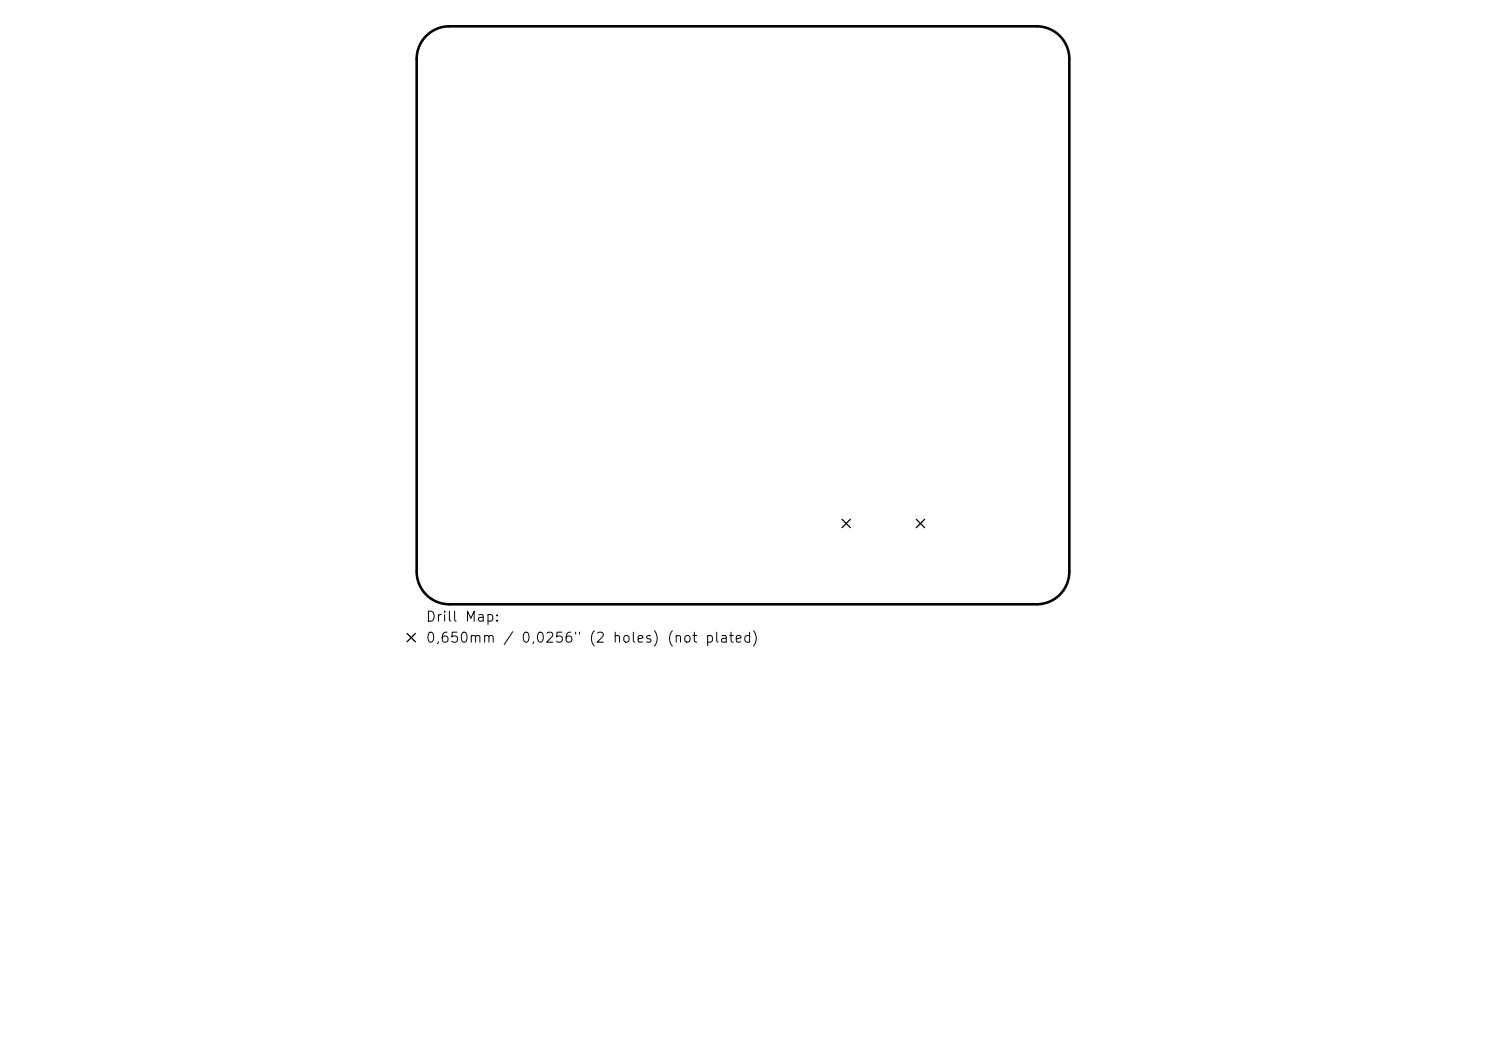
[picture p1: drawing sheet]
<svg xmlns="http://www.w3.org/2000/svg" width="297mm" height="210mm" viewBox="0 0 297 210" stroke-linecap="round" stroke-linejoin="round" font-family="sans-serif">
<defs><g id="words">
<g font-size="2">
<text x="85" y="124.7">Drill Map:</text>
<text x="85" y="128.9">0,650mm / 0,0256&quot; (2 holes) (not plated)</text>
</g>
</g></defs>
<path d="M85.2 7.2a6.5 6.5 0 0 1 4.6-1.9h117.4a6.5 6.5 0 0 1 6.5 6.5v102.4a6.5 6.5 0 0 1-6.5 6.5h-117.4a6.5 6.5 0 0 1-6.5-6.5v-102.4a6.5 6.5 0 0 1 1.9-4.6z" fill="none" stroke="#000" stroke-width=".51"/>
<path d="M168.3 103.8l1.7 1.6M170 103.8l-1.7 1.6M183.1 103.8l1.7 1.6M184.8 103.8l-1.7 1.6M81.4 126.6l1.6 1.6M83 126.6l-1.6 1.6" fill="none" stroke="#000" stroke-width=".26"/>
<use href="#words"/>
</svg>
